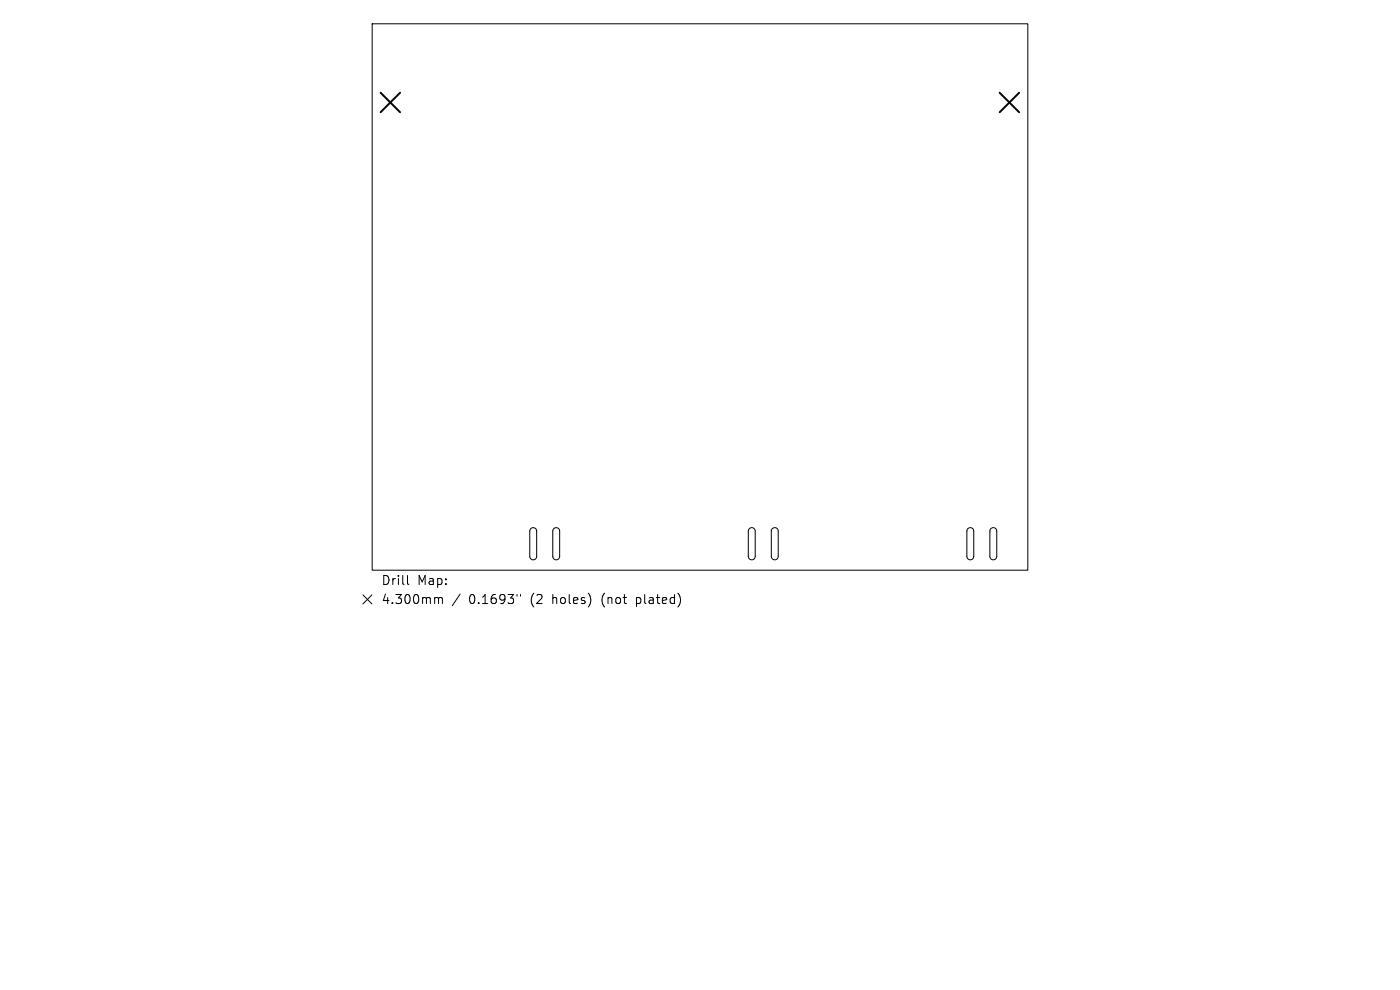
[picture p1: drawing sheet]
<svg xmlns="http://www.w3.org/2000/svg" width="297mm" height="210mm" viewBox="0 0 297 210" stroke-linecap="round" stroke-linejoin="round" font-family="sans-serif">
<defs><g id="words">
<g font-size="2.7">
<text x="80.8" y="124.4">Drill</text>
<text x="88.5" y="124.4">Map:</text>
<text x="80.8" y="128.4">4.300mm</text>
<text x="99.5" y="128.4">0.1693&quot;</text>
<text x="112.7" y="128.4">(2</text>
<text x="117.5" y="128.4">holes)</text>
<text x="128.1" y="128.4">(not</text>
<text x="135.6" y="128.4">plated)</text>
</g>
</g></defs>
<g fill="none" stroke="#000" stroke-width=".21">
<path d="M79 5h139v116h-139zM112.6 112.2a.73 .73 0 0 1 .8-.2 .73 .73 0 0 1 .5 .7v5.3a.73 .73 0 0 1-.8 .8 .73 .73 0 0 1-.7-.8v-5.3zM117.4 112.2a.73 .73 0 0 1 .8-.2 .73 .73 0 0 1 .5 .7v5.3a.73 .73 0 0 1-.7 .8 .73 .73 0 0 1-.7-.8v-5.3zM158.9 112.2a.73 .73 0 0 1 .8-.2 .73 .73 0 0 1 .5 .7v5.3a.73 .73 0 0 1-.7 .8 .73 .73 0 0 1-.8-.8v-5.3zM163.8 112.2a.73 .73 0 0 1 .8-.2 .73 .73 0 0 1 .5 .7v5.3a.73 .73 0 0 1-.7 .8 .73 .73 0 0 1-.8-.8v-5.3zM205.3 112.2a.73 .73 0 0 1 .8-.2 .73 .73 0 0 1 .5 .7v5.3a.73 .73 0 0 1-.8 .8 .73 .73 0 0 1-.7-.8v-5.3zM210.2 112.2a.73 .73 0 0 1 .8-.2 .73 .73 0 0 1 .5 .7v5.3a.73 .73 0 0 1-.8 .8 .73 .73 0 0 1-.7-.8v-5.3zM77 126.2l1.9 1.9M78.9 126.2l-1.9 1.9M86.4 122.1v1.6l.3 .3M92.5 126.8h.3l.2 .2M93 127l.3-.2h.5l.1 1.2"/>
<path d="M93 127v1M97.6 126l-1.6 2.5M109.7 126.1v.4M110.4 126.1v.4"/>
</g>
<path d="M80.7 19.7l4.2 4.1M84.9 19.7l-4.2 4.1M212.1 19.7l4.1 4.1M216.2 19.7l-4.1 4.1" fill="none" stroke="#000" stroke-width=".41"/>
<use href="#words"/>
</svg>
